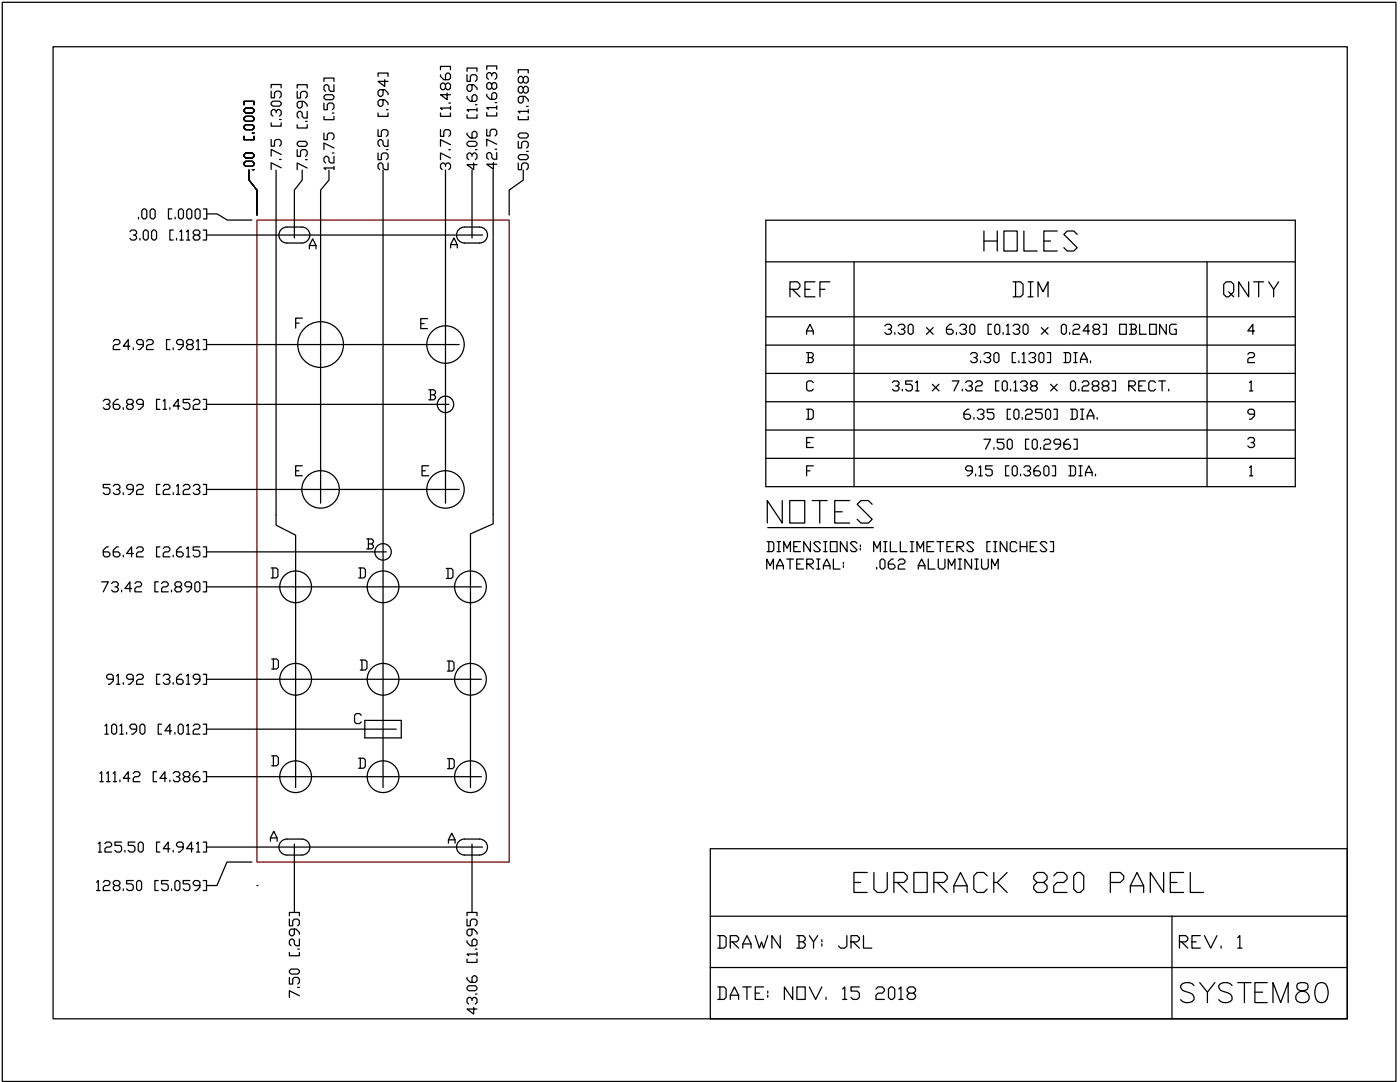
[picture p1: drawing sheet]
<svg xmlns="http://www.w3.org/2000/svg" width="279mm" height="216mm" viewBox="0 0 279 216" stroke-linecap="round" stroke-linejoin="round" font-family="sans-serif">
<g fill="none" stroke="#000" stroke-width=".25">
<path d="M.5 .5h278.1v215.3h-278.1zM10.6 9.3h258.3v194h-258.3zM54.1 18.2v1.3h.7v-1l.3-.3h.7l.3 .3v.7l-.3 .3M54.1 17.5v-.6h2v.6M59.3 18.2v1.4h.7v-1l.3-.4h.7l.3 .4v.6l-.3 .4M59.3 17.6v-.7h2v.7M64.7 19.2l.3-.3h1.3l.3 .3v.4l-.3 .3h-1.3l-.3-.3zM64.7 16.2v-.6h1.9v.6M66.6 16.9v1.3h-.6l-.4-.3v-.7l-.3-.3h-.3l-.3 .3v.7l.3 .3M75.4 15.2v-.6h2v.6M76.4 19.9v1l-.3 .3h-.3l-.4-.3v-.7l.4-.3h1l.6 .7v.3M76.4 17.9v1l-.3 .3h-.3l-.4-.3v-.7l.4-.3h1l.6 .7v.3"/>
<path d="M76.8 15.9v1.3l-1.4-1h2M87.9 14.9v.3l.7 .7h1l.3-.3v-.7l-.3-.3h-.4l-.3 .3v1M87.9 13.9v-.7h2v.7M88.9 16.9l-.3-.3h-.4l-.3 .3v.7l.3 .3h.4l.3-.3v-.7l.3-.3h.4l.3 .3v.7l-.3 .3h-.4l-.3-.3M89.2 18.6v1.3l-1.3-1h2M93.2 19.2v.4l.7 .6h1l.3-.3v-.7l-.3-.3h-.4l-.3 .3v1M93.2 14.9v1.3h.7v-1l.3-.3h.7l.3 .3v.7l-.3 .3M93.2 14.2v-.6h2v.6M94.2 16.9v1l-.3 .3h-.4l-.3-.3v-.7l.3-.3h1l.7 .7v.3M97.1 18.8v.3l.7 .7h1l.3-.3v-.7l-.3-.3h-.3l-.4 .3v1M97.1 13.8v-.6h2v.6M98.1 16.8l-.3-.3h-.3l-.4 .3v.7l.4 .3h.3l.3-.3v-.7l.4-.3h.3l.3 .3v.7l-.3 .3h-.3l-.4-.3"/>
<path d="M98.1 15.2v-.4l.4-.3h.3l.3 .3v.7l-.3 .3M98.1 14.8l-.3-.3h-.3l-.4 .3v.7l.4 .3M103.4 14.6v-.7h2v.7M104.4 19.2v1l-.3 .4h-.3l-.4-.4v-.6l.4-.4h1l.6 .7v.3M104.4 17.6l-.3-.4h-.3l-.4 .4v.6l.4 .4h.3l.3-.4v-.6l.4-.4h.3l.3 .4v.6l-.3 .4h-.3l-.4-.4M104.4 15.6l-.3-.4h-.3l-.4 .4v.6l.4 .4h.3l.3-.4v-.6l.4-.4h.3l.3 .4v.6l-.3 .4h-.3l-.4-.4M48.7 25.2l.3-.3h1.4l.3 .3v.3l-.3 .4h-1.4l-.3-.4zM48.7 23.6l.3-.4h1.4l.3 .4v.3l-.3 .3h-1.4l-.3-.3zM48.7 21.9l.3-.3h1.4l.3 .3v.3l-.3 .4h-1.4l-.3-.4zM48.7 27.2v.7h2v-.7M48.7 20.9v-.7h2v.7M49 32.2h1.4l.3 .3v.4l-.3 .3h-1.4l-.3-.3v-.4z"/>
<path d="M49 30.5h1.4l.3 .4v.3l-.3 .3h-1.4l-.3-.3v-.3zM49.7 33.9v2l1.6 2v5M50.4 33.9h.3M50.4 26.5h.3M54.1 27.8v1.4h.7v-1l.3-.4h.7l.3 .4v.6l-.3 .4M54.1 24.5v.7h2v-.7M54.5 20.2h1.3l.3 .3v.4l-.3 .3h-1.3l-.4-.3v-.4zM55.1 33.9v70.9l3.9 2v50.3M55.1 22.5v-.3l.3-.4h.4l.3 .4v.6l-.3 .4M55.1 22.2l-.3-.4h-.3l-.4 .4v.6l.4 .4M55.8 31.8h.3M55.8 23.8h.3"/>
<path d="M56.1 33.5l-2-1v1.3M56.1 30.8l-2-1v1.4M59.3 28.5l.3-.3h1.4l.3 .3v.4l-.3 .3h-1.4l-.3-.3zM59.3 29.9v1.3h.7v-1l.3-.3h.7l.3 .3v.7l-.3 .3M59.3 24.9v.6h2v-.6M60.3 33.9v2l-1.6 2v9.6M60.3 20.2v1l-.3 .4h-.4l-.3-.4v-.6l.3-.4h1l.7 .7v.3M61 31.9h.3M61 24.2h.3M61.3 33.5l-2-1v1.4M61.3 22.2v1.4h-.7l-.3-.4v-.6l-.3-.4h-.4l-.3 .4v.6l.3 .4M64.7 26.5v1.4h.6v-1l.3-.4h.7l.3 .4v.6l-.3 .4"/>
<path d="M64.7 23.2v.7h1.9v-.7M64.7 20.6v1.3h.6v-1l.3-.3h.7l.3 .3v.7l-.3 .3M65.6 33.9v2l-1.6 2v62.5M66.3 30.5h.3M66.3 22.6h.3M66.6 33.5h-1.9l.3 .4M66.6 31.2v1.3h-.6l-.4-.3v-.7l-.3-.3h-.3l-.3 .3v.7l.3 .3M66.6 29.5l-1.9-1v1.4M66.6 33.2v.7M75.4 30.5v1.4h.7v-1l.3-.4h.7l.3 .4v.6l-.3 .4M75.4 25.9v1.3h.7v-1l.3-.3h.7l.3 .3v.7l-.3 .3M75.4 22.6v.6h2v-.6"/>
<path d="M76.4 33.9v123.2M77.1 29.9h.3M77.1 21.9h.3M77.4 32.5v1.4h-.6l-.4-.4v-.6l-.3-.4h-.3l-.4 .4v.6l.4 .4M77.4 27.9v1.3h-.6l-.4-.3v-.7l-.3-.3h-.3l-.4 .3v.7l.4 .3M87.9 25.9v1.3h.7v-1l.3-.3h.7l.3 .3v.7l-.3 .3M87.9 22.6v.6h2v-.6M88.9 33.2v-.3l.3-.4h.4l.3 .4v.6l-.3 .4M88.9 32.9l-.3-.4h-.4l-.3 .4v.6l.3 .4M88.9 33.9v66.5M89.6 29.9h.3M89.6 20.6h.3"/>
<path d="M89.9 31.5l-2-1v1.4M89.9 28.9l-2-1v1.3M89.9 21.6h-2l.3 .3M89.9 21.2v.7M93.2 28.5l.3-.3h1.4l.3 .3v.4l-.3 .3h-1.4l-.3-.3zM93.2 26.5v.4l.7 .6h1l.3-.3v-.7l-.3-.3h-.4l-.3 .3v1M93.2 22.9v.7h2v-.7M94.2 31.2v-.3l.3-.4h.4l.3 .4v.6l-.3 .4M94.2 30.9l-.3-.4h-.4l-.3 .4v.6l.3 .4M94.2 33.9v13.6M94.5 32.5v1.4l-1.3-1h2M94.9 29.9h.3"/>
<path d="M94.9 20.9h.3M95.2 21.9h-2l.3 .3M95.2 21.6v.6M97.1 25.8v1.3h.7v-1l.3-.3h.7l.3 .3v.7l-.3 .3M97.1 22.5v.6h2v-.6M98.4 33.9v70.6l-4.5 2v50.6M98.5 32.4v1.4l-1.4-1h2M98.8 29.8h.3M98.8 20.5h.3M99.1 30.4v1.4h-.6l-.4-.4v-.6l-.3-.4h-.3l-.4 .4v.6l.4 .4M99.1 28.8l-2-1v1.3M99.1 21.5h-2l.4 .3"/>
<path d="M99.1 21.1v.7M103.4 32.5v1.4h.7v-1l.3-.4h.7l.3 .4v.6l-.3 .4M103.4 28.2v1.3h.7v-1l.3-.3h.7l.3 .3v.7l-.3 .3M103.4 23.2v.7h2v-.7M103.8 30.9h1.3l.3 .3v.3l-.3 .4h-1.3l-.4-.4v-.3zM103.8 26.5h1.3l.3 .4v.3l-.3 .3h-1.3l-.4-.3v-.3zM104.4 33.9v2l-2.8 2v5M105.1 30.2h.3M105.1 21.2h.3M105.4 22.2h-2l.4 .4M105.4 21.9v.7M25.9 46.2l.4-.3h.6l.4 .3v.4l-.4 .3"/>
<path d="M26.6 46.9h.3l.4 .3v.4l-.4 .3h-.6l-.4-.3M27.6 43.3v.4M27.9 47.6v.3M28.3 42l.3-.3h.4l.3 .3v1.3l-.3 .4h-.4l-.3-.4zM28.6 46.2l.3-.3h.4l.3 .3v1.4l-.3 .3h-.4l-.3-.3zM30 42l.3-.3h.3l.4 .3v1.3l-.4 .4h-.3l-.3-.4zM30.2 46.2l.4-.3h.3l.3 .3v1.4l-.3 .3h-.3l-.4-.3zM34.3 41.7h-.7v2h.7M34.6 45.9h-.7v2h.7M34.9 43.3v.4M35.2 47.6v.3M35.6 42l.3-.3h.4l.3 .3v1.3l-.3 .4h-.4l-.3-.4z"/>
<path d="M35.9 46.2l.3-.3v2M35.9 47.9h.7M37.2 46.2l.4-.3v2M37.2 47.9h.7M37.3 42l.3-.3h.3l.4 .3v1.3l-.4 .4h-.3l-.3-.4zM38.9 46.9l-.3 .3v.4l.3 .3h.7l.3-.3v-.4l-.3-.3h-.7l-.3-.3v-.4l.3-.3h.7l.3 .3v.4l-.3 .3M38.9 42l.4-.3h.3l.3 .3v1.3l-.3 .4h-.3l-.4-.4zM40.6 45.9h.6v2h-.6M40.6 41.7h.7v2h-.7M41.3 46.9h55M41.4 42.7h1.9l2 1.2h5M56 46l.8-.6 .5-.1h2.9a1.6 1.6 0 0 1 1.6 1.6 1.6 1.6 0 0 1-1.6 1.6h-2.9a1.6 1.6 0 0 1-1.5-.9 1.6 1.6 0 0 1 .2-1.6z"/>
<path d="M61.7 49.7v-.7l.7-1.3 .7 1.3v.7M61.7 49h1.4M89.9 49.5v-.7l.7-1.3 .7 1.3v.7M89.9 48.8h1.4M91.4 46l.8-.6 .5-.1h3a1.6 1.6 0 0 1 1.6 1.6 1.6 1.6 0 0 1-1.6 1.6h-3a1.6 1.6 0 0 1-1.4-.9 1.6 1.6 0 0 1 .1-1.6zM152.8 43.9h105.7v53.2h-105.7zM152.8 52.2h105.7M157.7 57.7h1.4l.5-.5v-.5l-.5-.5h-1.4v3M158.2 57.7l1.4 1.5M160.6 57.7h1M162.6 56.2h-2v3h2M163.6 57.7h1"/>
<path d="M165.6 56.2h-2v3M170.4 52.2v44.9M196.4 46.1v4M196.4 48.1h2.6M199 46.1v4M200.4 46.1h2.6v4h-2.6zM202.2 56.2h1.5l.5 .5v2l-.5 .5h-1.5M202.7 56.2v3M204.3 46.1v4h2.7M205.2 59.2h1M205.2 56.2h1M205.7 56.2v3"/>
<path d="M207.2 59.2v-3l1 2 1-2v3M208.3 48.1h1.4M211 46.1h-2.7v4h2.7M215 46.8l-.7-.7h-1.3l-.7 .7 2.7 2.6-.7 .7h-1.3l-.7-.7M240.9 52.2v44.9M244.7 56.2h1l.5 .5v1.5l-1 1h-.5l-.5-.5v-2zM245.2 58.2l1 1M249.2 56.2v3l-2-3v3M250.2 56.2h2M251.2 56.2v3M253.2 56.2l1 1.5v1.5M255.2 56.2l-1 1.5"/>
<path d="M22.6 68.1l.3-.3h.7l.3 .3v.3l-.3 .4h-.7l-.3 .3v.7h1.3M23.6 79.7h-.3l-.7 .7v1l.3 .3h.7l.3-.3v-.4l-.3-.3h-1M25.9 69.1h-1.3l1-1.3v2M26.6 69.4v.4M28.6 68.8h-1l-.3-.4v-.3l.3-.3h.7l.3 .3v1l-.7 .7h-.3M29.3 68.1l.3-.3h.6l.4 .3v.3l-.4 .4h-.6l-.3 .3v.7h1.3M31.9 79.7h-.7v2h.7M33.9 67.8h-.7v2h.7M34.6 69.4v.4M36.6 68.8h-1l-.4-.4v-.3l.4-.3h.6l.4 .3v1l-.7 .7h-.3M37.6 68.8l-.4 .3v.3l.4 .4h.6l.4-.4v-.3l-.4-.3h-.6l-.4-.4v-.3l.4-.3h.6l.4 .3v.3l-.4 .4M37.9 79.7h-1.3v.7h1l.3 .3v.7l-.3 .3h-.7l-.3-.3"/>
<path d="M39.2 68.1l.4-.3v2M39.2 69.8h.7M40.6 67.8h.6v2h-.6M40.6 79.7h.6v2h-.6M41.3 68.8h50.3M59 64.5h.7M60.3 63.5h-1.3v2M84 64.6h.6M85.3 63.6h-1.3v2h1.3M85.6 77.8h1l.3 .3v.3l-.3 .4 .3 .3v.3l-.3 .4h-1M85.9 77.8v2M85.9 78.8h.7"/>
<path d="M152.8 63.2h105.7M152.8 68.9h105.7M152.8 74.5h105.7M161 66.7v-.7l.6-1.3 .7 1.3v.7M161 70.4h1l.3 .3v.3l-.3 .4 .3 .3v.3l-.3 .4h-1M161 66h1.3M161.3 70.4v2M161.3 71.4h.7M162.3 76.3l-.3-.3h-.7l-.3 .3v1.4l.3 .3h.7l.3-.3M176.6 65l.3-.3h.7l.3 .3v.4l-.3 .3M177.3 65.7h.3l.3 .3v.4l-.3 .3h-.7l-.3-.3M178.1 76.3l.3-.3h.7l.3 .3v.4l-.3 .3"/>
<path d="M178.6 66.4v.3M178.8 77h.3l.3 .3v.4l-.3 .3h-.7l-.3-.3M179.3 65l.3-.3h.6l.4 .3v.4l-.4 .3M179.9 65.7h.3l.4 .3v.4l-.4 .3h-.6l-.3-.3M180.1 77.7v.3M181.2 65l.4-.3h.3l.3 .3v1.4l-.3 .3h-.3l-.4-.3zM182.1 76h-1.4v.7h1l.4 .3v.7l-.4 .3h-.6l-.4-.3M182.7 76.3l.4-.3v2M182.7 78h.7M184.9 65.4l1.3 1.3M186.1 76.7l1.3 1.3M186.2 65.4l-1.3 1.3"/>
<path d="M187.4 76.7l-1.3 1.3M189.9 64.7h-.3l-.7 .7v1l.3 .3h.7l.3-.3v-.4l-.3-.3h-1M190.1 76h1.3l-1 2M190.9 66.4v.3M191.5 65l.4-.3h.6l.4 .3v.4l-.4 .3M192 77.7v.3M192.2 65.7h.3l.4 .3v.4l-.4 .3h-.6l-.4-.3M192.7 76.3l.3-.3h.7l.3 .3v.4l-.3 .3M193.4 77h.3l.3 .3v.4l-.3 .3h-.7l-.3-.3M193.5 65l.4-.3h.3l.3 .3v1.4l-.3 .3h-.3l-.4-.3zM193.7 70.7l.3-.3h.7l.3 .3v.3l-.3 .4M194.4 71.4h.3l.3 .3v.3l-.3 .4h-.7l-.3-.4"/>
<path d="M194.7 76.3l.3-.3h.7l.3 .3v.4l-.3 .3h-.7l-.3 .3v.7h1.3M195.7 72v.4M196.4 70.7l.3-.3h.7l.3 .3v.3l-.3 .4M197 71.4h.4l.3 .3v.3l-.3 .4h-.7l-.3-.4M197.9 64.7h-.7v2h.7M198.4 70.7l.3-.3h.3l.4 .3v1.3l-.4 .4h-.3l-.3-.4zM198.5 65l.4-.3h.3l.3 .3v1.4l-.3 .3h-.3l-.4-.3zM199.4 76h-.7v2h.7M200.2 66.4v.3M200.4 76h.3l.3 .3v1.4l-.3 .3h-.3l-.4-.3v-1.4zM200.9 65l.3-.3v2M200.9 66.7h.6"/>
<path d="M201.7 77.7v.3M202.2 65l.3-.3h.7l.3 .3v.4l-.3 .3M202.3 76.3l.4-.3v2M202.3 78h.7M202.7 70.4h-.7v2h.7M202.8 65.7h.4l.3 .3v.4l-.3 .3h-.7l-.3-.3M203.3 72v.4M203.7 76.3l.3-.3h.7l.3 .3v.4l-.3 .3M204 70.7l.3-.3v2M204 72.4h.7M204.2 65l.3-.3h.3l.4 .3v1.4l-.4 .3h-.3l-.3-.3zM204.3 77h.4l.3 .3v.4l-.3 .3h-.7l-.3-.3"/>
<path d="M205.3 70.7l.4-.3h.6l.4 .3v.3l-.4 .4M206 71.4h.3l.4 .3v.3l-.4 .4h-.6l-.4-.4M206 77l-.3 .3v.4l.3 .3h.7l.3-.3v-.4l-.3-.3h-.7l-.3-.3v-.4l.3-.3h.7l.3 .3v.4l-.3 .3M207.3 70.7l.4-.3h.3l.3 .3v1.3l-.3 .4h-.3l-.4-.4zM207.8 65.4l1.4 1.3M209 70.4h.7v2h-.7M209.2 65.4l-1.4 1.3M209.7 76.7l1.3 1.3M211 76.7l-1.3 1.3M212.1 64.7h.4l.3 .3v1.4l-.3 .3h-.4l-.3-.3v-1.4zM212.3 70.4h1l.3 .3v1.3l-.3 .4h-1M212.6 70.4v2"/>
<path d="M213.5 66.4v.3M213.6 76.3l.4-.3h.3l.3 .3v1.4l-.3 .3h-.3l-.4-.3zM214.1 65l.4-.3h.6l.4 .3v.4l-.4 .3h-.6l-.4 .3v.7h1.4M214.3 72.4h.7M214.3 70.4h.7M214.6 70.4v2M215.3 77.7v.3M215.6 72.4v-.7l.7-1.3 .7 1.3v.7M215.6 71.7h1.4M216 76.3l.3-.3h.7l.3 .3v.4l-.3 .3h-.7l-.3 .3v.7h1.3M217.5 66h-1.4l1-1.3v2M217.6 72v.4"/>
<path d="M218.3 77l-.3 .3v.4l.3 .3h.7l.3-.3v-.4l-.3-.3h-.7l-.3-.3v-.4l.3-.3h.7l.3 .3v.4l-.3 .3M218.5 65.7l-.4 .3v.4l.4 .3h.6l.4-.3v-.4l-.4-.3h-.6l-.4-.3v-.4l.4-.3h.6l.4 .3v.4l-.4 .3M220.1 64.7h.7v2h-.7M220.3 77l-.3 .3v.4l.3 .3h.7l.3-.3v-.4l-.3-.3h-.7l-.3-.3v-.4l.3-.3h.7l.3 .3v.4l-.3 .3M222 76h.6v2h-.6M223.4 64.7h1.4v2h-1.4zM225.3 77h1l.3-.3v-.4l-.3-.3h-1v2M225.4 64.7h1l.4 .3v.4l-.4 .3 .4 .3v.4l-.4 .3h-1M225.6 77l1 1M225.8 64.7v2M225.8 65.7h.6M227.3 77h.6"/>
<path d="M227.4 64.7v2h1.4M228.6 76h-1.3v2h1.3M229.4 64.7h1.4v2h-1.4zM230.6 76.3l-.3-.3h-.7l-.3 .3v1.4l.3 .3h.7l.3-.3M231.3 76h1.3M231.9 76v2M232.8 64.7v2l-1.4-2v2M233.3 77.7v.3M234.7 64.7h-1l-.3 .3v1.4l.3 .3h1v-1h-.3M249 70.7l.4-.3h.6l.4 .3v.3l-.4 .4h-.6l-.4 .3v.7h1.4M249.4 76.3l.3-.3v2M249.4 78h.6"/>
<path d="M250.4 66h-1.4l1-1.3v2M20.6 80l.3-.3h.7l.3 .3v.4l-.3 .3M21.3 80.7h.3l.3 .3v.4l-.3 .3h-.7l-.3-.3M21.9 96.7h-1.3v.6h1l.3 .4v.6l-.3 .4h-.7l-.3-.4M22.6 97l.3-.3h.7l.3 .3v.3l-.3 .4M23.3 97.7h.3l.3 .3v.3l-.3 .4h-.7l-.3-.4M24.6 81.4v.3M24.6 98.3v.4M25.6 80.7l-.3 .3v.4l.3 .3h.7l.3-.3v-.4l-.3-.3h-.7l-.3-.3v-.4l.3-.3h.7l.3 .3v.4l-.3 .3M26.6 97.7h-1l-.3-.4v-.3l.3-.3h.7l.3 .3v1l-.7 .7h-.3M27.3 97l.3-.3h.7l.3 .3v.3l-.3 .4h-.7l-.3 .3v.7h1.3M28.6 80.7h-1l-.3-.3v-.4l.3-.3h.7l.3 .3v1l-.7 .7h-.3"/>
<path d="M31.9 96.7h-.7v2h.7M32.6 80l.3-.3v2M32.6 97l.3-.3h.7l.3 .3v.3l-.3 .4h-.7l-.3 .3v.7h1.3M32.6 81.7h.6M33.9 81.4v.3M34.6 98.3v.4M35.2 97l.4-.3v2M35.2 98.7h.7M35.9 81h-1.3l1-1.3v2M36.6 97l.3-.3h.7l.3 .3v.3l-.3 .4h-.7l-.3 .3v.7h1.3M38.6 80l.3-.3h.7l.3 .3v.4l-.3 .3h-.7l-.3 .3v.7h1.3M38.6 97l.3-.3h.7l.3 .3v.3l-.3 .4"/>
<path d="M39.2 97.7h.4l.3 .3v.3l-.3 .4h-.7l-.3-.4M40.6 96.7h.6v2h-.6M41.3 80.7h48.3M41.3 97.7h50.3M59 93.9h.7M60.3 92.9h-1.3v2h1.3M84.2 93.9h.7M85.6 92.9h-1.4v2h1.4M152.8 80.2h105.7M152.8 85.8h105.7M152.8 91.5h105.7M156.1 99.9v4.5l-3-4.5v4.5"/>
<path d="M157.6 99.9h3v4.5h-3zM161 81.7h1l.3 .3v1.3l-.3 .3h-1M161 88.3h.6M161 94h.6M161.3 81.7v1.9M162.1 99.9h3M162.3 87.3h-1.3v2h1.3M162.3 93h-1.3v1.9M163.6 99.9v4.5M169.6 99.9h-3v4.5h3M193.4 81.7h-.4l-.6 .6v1l.3 .3h.7l.3-.3v-.3l-.3-.3h-1M194 94h-1l-.3-.4v-.3l.3-.3h.7l.3 .3v1l-.6 .6h-.4"/>
<path d="M194.4 83.3v.3M194.7 94.6v.3M195 82l.4-.3h.6l.4 .3v.3l-.4 .4M195.4 93.3l.3-.3v1.9M195.4 94.9h.6M195.7 82.7h.3l.4 .3v.3l-.4 .3h-.6l-.4-.3M196.4 87.6h1.3l-1 2M198 93h-1.3v.6h1l.3 .4v.6l-.3 .3h-.7l-.3-.3M198.4 81.7h-1.4v.6h1l.4 .4v.6l-.4 .3h-.6l-.4-.3M198.4 89.3v.3M200.4 87.6h-1.4v.7h1l.4 .3v.7l-.4 .3h-.6l-.4-.3M201 88l.3-.4h.4l.3 .4v1.3l-.3 .3h-.4l-.3-.3z"/>
<path d="M201.3 93h-.6v1.9h.6M201.7 81.7h-.7v1.9h.7M202.3 82l.4-.3h.3l.3 .3v1.3l-.3 .3h-.3l-.4-.3zM202.3 93h.4l.3 .3v1.3l-.3 .3h-.4l-.3-.3v-1.3zM203.7 94.6v.3M204 83.3v.3M204.3 93.3l.4-.3h.6l.4 .3v.3l-.4 .4M204.7 82l.3-.3h.7l.3 .3v.3l-.3 .4h-.7l-.3 .3v.6h1.3M205 94h.3l.4 .3v.3l-.4 .3h-.6l-.4-.3M205.3 87.6h-.6v2h.6M206 88l.3-.4h.4l.3 .4v1.3l-.3 .3h-.4l-.3-.3zM207.3 93h-.3l-.7 .6v1l.4 .3h.6l.4-.3v-.3l-.4-.3h-1"/>
<path d="M207.7 89.3v.3M208 81.7h-1.3v.6h1l.3 .4v.6l-.3 .3h-.7l-.3-.3M208.3 88l.4-.4h.6l.4 .4v.3l-.4 .3h-.6l-.4 .4v.6h1.4M208.7 82l.3-.3h.3l.4 .3v1.3l-.4 .3h-.3l-.3-.3zM208.7 93h.3l.3 .3v1.3l-.3 .3h-.3l-.4-.3v-1.3zM210 93h.7v1.9h-.7M210.3 81.7h.7v1.9h-.7M211.7 88.6h-1l-.4-.3v-.3l.4-.4h.6l.4 .4v1l-.7 .6h-.3M213.3 87.6h-.3l-.7 .7v1l.3 .3h.7l.3-.3v-.3l-.3-.4h-1M213.3 93h1l.3 .3v1.3l-.3 .3h-1M213.6 81.7h1l.4 .3v1.3l-.4 .3h-1M213.6 93v1.9"/>
<path d="M214 81.7v1.9M214.3 87.6h.7v2h-.7M215.3 94.9h.7M215.3 93h.7M215.6 83.6h.7M215.6 81.7h.7M215.6 93v1.9M216 81.7v1.9M216.6 94.9v-.6l.7-1.3 .7 1.3v.6M216.6 94.3h1.4M217 83.6v-.6l.6-1.3 .7 1.3v.6M217 83h1.3"/>
<path d="M218.6 94.6v.3M219 83.3v.3M249 87.6l.4-.3h.6l.4 .3v.4l-.4 .3M249.4 93.3l.3-.3v1.9M249.4 94.9h.6M249.7 88.3h.3l.4 .3v.4l-.4 .3h-.6l-.4-.3M250.4 82.7h-1l-.4-.4v-.3l.4-.3h.6l.4 .3v1l-.7 .6h-.3M20.3 116.1h1.3l-1 2M21.6 109.1h-.3l-.7 .7v1l.3 .3h.7l.3-.3v-.3l-.3-.4h-1M22.3 116.4l.3-.3h.7l.3 .3v.4l-.3 .3M22.9 117.1h.4l.3 .3v.4l-.3 .3h-.7l-.3-.3M23.6 109.1h-.3l-.7 .7v1l.3 .3h.7l.3-.3v-.3l-.3-.4h-1"/>
<path d="M24.3 117.8v.3M24.6 110.8v.3M26.3 117.4h-1.4l1-1.3v2M26.6 110.5h-1.3l1-1.4v2M26.9 116.4l.4-.3h.6l.4 .3v.4l-.4 .3h-.6l-.4 .3v.7h1.4M27.3 109.5l.3-.4h.7l.3 .4v.3l-.3 .3h-.7l-.3 .4v.6h1.3M31.6 116.1h-.7v2h.7M31.9 109.1h-.7v2h.7M32.2 116.4l.4-.3h.6l.4 .3v.4l-.4 .3h-.6l-.4 .3v.7h1.4M32.6 109.5l.3-.4h.7l.3 .4v.3l-.3 .3h-.7l-.3 .4v.6h1.3M34.2 117.8v.3M34.6 110.8v.3"/>
<path d="M35.2 117.1l-.3 .3v.4l.3 .3h.7l.3-.3v-.4l-.3-.3h-.7l-.3-.3v-.4l.3-.3h.7l.3 .3v.4l-.3 .3M36.2 109.1h-.3l-.7 .7v1l.4 .3h.6l.4-.3v-.3l-.4-.4h-1M37.2 109.5l.4-.4v2M37.2 111.1h.7M38.2 117.1h-1l-.3-.3v-.4l.3-.3h.7l.3 .3v1l-.6 .7h-.4M38.9 116.4l.3-.3h.4l.3 .3v1.4l-.3 .3h-.4l-.3-.3zM39.9 109.1h-1.3v.7h1l.3 .3v.7l-.3 .3h-.7l-.3-.3M40.6 109.1h.6v2h-.6M40.6 116.1h.6v2h-.6M41.3 110.1h35.8M41.3 117.1h54.8M54.1 113.3h1l.4 .4v1.3l-.4 .3h-1"/>
<path d="M54.5 113.3v2M71.6 113.3h1l.3 .4v1.3l-.3 .3h-1M71.9 113.3v2M73.2 107.5h1l.3 .4v.3l-.3 .3 .3 .4v.3l-.3 .3h-1M73.5 107.5v2M73.5 108.5h.7M89.1 113.4h1l.3 .4v1.3l-.3 .3h-1M89.4 113.4v2M153 113.5v-1.9l.7 1.3 .7-1.3v1.9M153.1 108.1h1l.3 .3v1.3l-.3 .4h-1M153.2 105.3h21.1M153.4 108.1v2"/>
<path d="M155 113.5v-.6l.7-1.3 .6 1.3v.6M155 112.9h1.3M155.1 110.1h.7M155.1 108.1h.7M155.4 108.1v2M156.4 110.1v-2l.7 1.3 .6-1.3v2M157 111.6h1.3M157.7 111.6v1.9M158.4 109.1h.7M159 112.6h.7M159.7 108.1h-1.3v2h1.3M160.3 111.6h-1.3v1.9h1.3"/>
<path d="M161 112.6h1l.3-.4v-.3l-.3-.3h-1v1.9M161.3 112.6l1 .9M161.7 108.1v2l-1.3-2v2M163 111.6h.7M163 113.5h.7M163.3 111.6v1.9M163.7 108.4l-.3-.3h-.7l-.3 .3 1.3 1.3-.3 .4h-.7l-.3-.4M164.3 113.5v-.6l.7-1.3 .7 1.3v.6M164.3 112.9h1.4M164.4 110.1h.7M164.4 108.1h.7M164.7 108.1v2"/>
<path d="M165.7 108.1h1.4v2h-1.4zM166.3 111.6v1.9h1.3M166.6 102.1h1.5M168.3 112.2v.4M168.3 112.9v.3M169 108.1v2l-1.3-2v2M171 108.4l-.3-.3h-.7l-.3 .3 1.3 1.3-.3 .4h-.7l-.3-.4M171.7 108.7v.4M171.7 109.4v.3M174.1 100.6l-.8-.7h-1.5l-.7 .7 3 3-.8 .8h-1.5l-.7-.8M174.4 110.1v-2l.6 1.3 .7-1.3v2M175 113.2v.3"/>
<path d="M175.6 111.9l.4-.3h.3l.3 .3v1.3l-.3 .3h-.3l-.4-.3zM176.4 110.1h.6M176.4 108.1h.6M176.7 108.1v2M177.7 108.1v2h1.3M178.3 111.6h-.4l-.6 .6v1l.3 .3h.7l.3-.3v-.3l-.3-.3h-1M179.3 111.9l.3-.3h.7l.3 .3v.3l-.3 .4h-.7l-.3 .3v.6h1.3M179.7 108.1v2h1.3M181.7 110.1h.6M181.7 108.1h.6M182 108.1v2M183 110.1v-2l.7 1.3 .6-1.3v2"/>
<path d="M183.3 113.5v-.6l.6-1.3 .7 1.3v.6M183.3 112.9h1.3M185 109.1h.7M185.3 111.6v1.9h1.3M186.3 108.1h-1.3v2h1.3M187 108.1h1.3M187.3 111.6v1.6l.3 .3h.6l.4-.3v-1.6M187.7 108.1v2M189 109.1h.6M189.2 113.5v-1.9l.7 1.3 .7-1.3v1.9M190.3 108.1h-1.3v2h1.3M191 109.1h1l.3-.4v-.3l-.3-.3h-1v2"/>
<path d="M191.2 111.6h.7M191.2 113.5h.7M191.3 109.1l1 1M191.6 111.6v1.9M193.9 111.6v1.9l-1.3-1.9v1.9M194.3 108.4l-.3-.3h-.7l-.3 .3 1.3 1.3-.3 .4h-.7l-.3-.4M194.6 111.6h.6M194.6 113.5h.6M194.9 111.6v1.9M195.9 111.6v1.6l.3 .3h.7l.3-.3v-1.6M197.6 108.1h-.6v2h.6M197.9 113.5v-1.9l.6 1.3 .7-1.3v1.9"/>
<path d="M198.3 110.1h.7M198.3 108.1h.7M198.6 108.1v2M200.9 108.1v2l-1.3-2v2M202.9 108.4l-.3-.3h-.7l-.3 .3v1.3l.3 .4h.7l.3-.4M203.6 109.1h1.3M203.6 108.1v2M204.9 108.1v2M205.6 109.1h.7M206.9 108.1h-1.3v2h1.3M208.9 108.4l-.3-.3h-.7l-.3 .3 1.3 1.3-.3 .4h-.7l-.3-.4M209.6 108.1h.7v2h-.7"/>
<path d="M22.6 135.5h-1l-.3-.3v-.3l.3-.4h.7l.3 .4v1l-.7 .6h-.3M23.3 134.9l.3-.4v2M23.3 136.5h.6M24.6 136.2v.3M26.6 135.5h-1l-.3-.3v-.3l.3-.4h.7l.3 .4v1l-.7 .6h-.3M27.3 134.9l.3-.4h.7l.3 .4v.3l-.3 .3h-.7l-.3 .4v.6h1.3M31.9 134.5h-.7v2h.7M32.6 134.9l.3-.4h.7l.3 .4v.3l-.3 .3M33.2 135.5h.4l.3 .4v.3l-.3 .3h-.7l-.3-.3M34.6 136.2v.3M36.2 134.5h-.3l-.7 .7v1l.4 .3h.6l.4-.3v-.3l-.4-.4h-1M37.2 134.9l.4-.4v2"/>
<path d="M37.2 136.5h.7M39.9 135.5h-1l-.3-.3v-.3l.3-.4h.7l.3 .4v1l-.7 .6h-.3M40.6 134.5h.6v2h-.6M41.3 135.5h54.8M54.2 131.5h1l.4 .3v1.4l-.4 .3h-1M54.6 131.5v2M71.9 131.7h1l.3 .3v1.4l-.3 .3h-1M72.2 131.7v2M89.3 131.9h1l.3 .3v1.4l-.3 .3h-1M89.6 131.9v2M19.9 154.3l.4-.3v2M19.9 156h.7"/>
<path d="M20.9 144.8l.4-.3v2M20.9 146.5h.7M21.3 154.3l.3-.3v2M21.3 156h.6M22.3 144.8l.3-.3h.3l.4 .3v1.4l-.4 .3h-.3l-.3-.3zM22.6 154.3l.3-.3v2M22.6 156h.7M23.9 144.8l.4-.3v2M23.9 146.5h.7M23.9 155.6v.4M25.3 146.2v.3M25.9 155.3h-1.3l1-1.3v2"/>
<path d="M26.6 154.3l.3-.3h.7l.3 .3v.3l-.3 .4h-.7l-.3 .3v.7h1.3M27.3 145.5h-1l-.4-.3v-.4l.4-.3h.6l.4 .3v1l-.7 .7h-.3M27.9 144.8l.4-.3h.3l.3 .3v1.4l-.3 .3h-.3l-.4-.3zM31.2 154h-.6v2h.6M32.2 144.5h-.6v2h.6M33.2 155.3h-1.3l1-1.3v2M33.9 155.6v.4M34.2 145.8h-1.3l1-1.3v2M34.6 154.3l.3-.3h.7l.3 .3v.3l-.3 .4M34.9 146.2v.3M35.2 155h.4l.3 .3v.3l-.3 .4h-.7l-.3-.4M35.6 144.8l.3-.3h.3l.4 .3v1.4l-.4 .3h-.3l-.3-.3z"/>
<path d="M36.9 155l-.3 .3v.3l.3 .4h.7l.3-.4v-.3l-.3-.3h-.7l-.3-.4v-.3l.3-.3h.7l.3 .3v.3l-.3 .4M37.2 144.8l.4-.3v2M37.2 146.5h.7M38.6 144.8l.3-.3h.7l.3 .3v.4l-.3 .3h-.7l-.3 .3v.7h1.3M39.6 154h-.4l-.6 .6v1l.3 .4h.7l.3-.4v-.3l-.3-.3h-1M40.6 144.5h.6v2h-.6M40.6 154h.6v2h-.6M41.3 145.5h37.8M41.3 155h54.8M54.2 150.8h1l.4 .3v1.4l-.4 .3h-1M54.6 150.8v2M71.6 151.3h1l.3 .3v1.4l-.3 .3h-1"/>
<path d="M71.9 151.3v2M72.1 142.7l-.3-.3h-.7l-.3 .3v1.3l.3 .4h.7l.3-.4M72.8 143.7h7.3v3.5h-7.3zM89.3 151.4h1l.4 .3v1.3l-.4 .4h-1M89.7 151.4v2M19.3 176l.3-.3v2M19.3 177.7h.6M19.6 168.4l.3-.4v2M19.6 170h.7M20.6 176l.3-.3h.7l.3 .3v.4l-.3 .3h-.7l-.3 .3v.7h1.3M20.9 168.4l.4-.4h.6l.4 .4v.3l-.4 .3h-.6l-.4 .4v.6h1.4M22.9 176.7l-.3 .3v.4l.3 .3h.7l.3-.3v-.4l-.3-.3h-.7l-.3-.3v-.4l.3-.3h.7l.3 .3v.4l-.3 .3"/>
<path d="M24.3 168h-1.4v.7h1l.4 .3v.7l-.4 .3h-.6l-.4-.3M24.6 177.4v.3M24.9 169.7v.3M26.6 175.7h-1.3v.7h1l.3 .3v.7l-.3 .3h-.7l-.3-.3M26.9 168h-1.3v.7h1l.3 .3v.7l-.3 .3h-.7l-.3-.3M27.3 176l.3-.3h.3l.4 .3v1.4l-.4 .3h-.3l-.3-.3zM27.9 168h.4l.3 .4v1.3l-.3 .3h-.4l-.3-.3v-1.3zM31.6 175.7h-.7v2h.7M31.9 168h-.7v2h.7M33.6 175.7h-1.4v.7h1l.4 .3v.7l-.4 .3h-.6l-.4-.3M33.9 169.4h-1.3l1-1.4v2M34.2 177.4v.3"/>
<path d="M34.6 169.7v.3M34.9 176l.3-.3h.4l.3 .3v1.4l-.3 .3h-.4l-.3-.3zM36.6 169h-1l-.4-.3v-.3l.4-.4h.6l.4 .4v1l-.7 .6h-.3M37.9 175.7h-1.3v.7h1l.3 .3v.7l-.3 .3h-.7l-.3-.3M38.6 169.4h-1.4l1-1.4v2M39.2 168.4l.4-.4v2M39.2 170h.7M39.9 176.7h-1l-.3-.3v-.4l.3-.3h.7l.3 .3v1l-.7 .7h-.3M40.6 168h.6v2h-.6M40.6 175.7h.6v2h-.6M41.3 169h55M50.3 172h-5l-2 4.7h-2"/>
<path d="M51.3 176.7h.1M54 167.9v-.7l.6-1.3 .7 1.3v.7M54 167.2h1.3M56 168.1l.8-.6 .5-.1h2.9a1.6 1.6 0 0 1 1.6 1.6 1.6 1.6 0 0 1-1.6 1.6h-2.9a1.6 1.6 0 0 1-1.5-.9 1.6 1.6 0 0 1 .2-1.6zM58.7 168.4v13.6M89.5 168.2v-.6l.7-1.3 .6 1.3v.6M89.5 167.6h1.3M91.4 168.1l.8-.6 .5-.1h3a1.6 1.6 0 0 1 1.6 1.6 1.6 1.6 0 0 1-1.6 1.6h-3a1.6 1.6 0 0 1-1.4-.9 1.6 1.6 0 0 1 .1-1.6zM94.2 168.4v13.6M141.8 169.4h127.1v33.9h-127.1zM170.4 176.1h1.4M173.1 174.1h-2.7v4h2.7"/>
<path d="M174.4 174.1v3.3l.7 .7h1.3l.7-.7v-3.3M178.4 176.1h2l.7-.7v-.6l-.7-.7h-2v4M179.1 176.1l2 2M182.4 174.1h2.6v4h-2.6zM186.4 176.1h2l.6-.7v-.6l-.6-.7h-2v4M187 176.1l2 2M190.4 178.1v-1.3l1.3-2.7 1.3 2.7v1.3M190.4 176.8h2.6M197 174.8l-.7-.7h-1.3l-.7 .7v2.6l.7 .7h1.3l.7-.7M198.3 174.1v4M199 176.1l2 2M201 174.1l-2 2h-.7"/>
<path d="M207 176.1l-.7 .7v.6l.7 .7h1.3l.7-.7v-.6l-.7-.7h-1.3l-.7-.7v-.6l.7-.7h1.3l.7 .7v.6l-.7 .7M210.3 174.8l.7-.7h1.3l.7 .7v.6l-.7 .7h-1.3l-.7 .7v1.3h2.7M215 174.1h.6l.7 .7v2.6l-.7 .7h-.6l-.7-.7v-2.6zM221.6 176.1h2l.7-.7v-.6l-.7-.7h-2v4M225.6 178.1v-1.3l1.3-2.7 1.3 2.7v1.3M225.6 176.8h2.6M232.2 174.1v4l-2.6-4v4M233.6 176.1h1.3M236.2 174.1h-2.6v4h2.6M237.5 174.1v4h2.7M57.8 193.7l.3-.3h1.3l.3 .3v.3l-.3 .4h-1.3l-.3-.4zM57.8 195v1.4h.6v-1l.3-.4h.7l.3 .4v.6l-.3 .4"/>
<path d="M57.8 190v.7h1.9v-.7M57.8 183.4v1.3h.6v-1l.3-.3h.7l.3 .3v.7l-.3 .3M57.8 182.7v-.6h1.9v.6M58.7 185.4v1l-.3 .3h-.3l-.3-.3v-.7l.3-.3h1l.6 .7v.3M59.4 197h.3M59.4 189.4h.3M59.7 198.7l-1.9-1v1.3M59.7 187.4v1.3h-.6l-.4-.3v-.7l-.3-.3h-.3l-.3 .3v.7l.3 .3M93.2 197l.3-.3h1.4l.3 .3v.4l-.3 .3h-1.4l-.3-.3zM93.2 195v.4l.7 .6h1l.3-.3v-.7l-.3-.3h-.4l-.3 .3v1M93.2 191.4v.6h2v-.6M93.2 187.7v.4l.7 .6h1l.3-.3v-.7l-.3-.3h-.4l-.3 .3v1"/>
<path d="M93.2 183.4v1.3h.7v-1l.3-.3h.7l.3 .3v.7l-.3 .3M93.2 182.7v-.6h2v.6M94.2 199.7v-.4l.3-.3h.4l.3 .3v.7l-.3 .3M94.2 199.3l-.3-.3h-.4l-.3 .3v.7l.3 .3M94.2 185.4v1l-.3 .3h-.4l-.3-.3v-.7l.3-.3h1l.7 .7v.3M94.9 189.4h.3M94.9 198.4h.3M95.2 190.4h-2l.3 .3M95.2 190v.7M141.8 182.8h127.1M141.8 193.1h127.1M143.3 186.7h1.2l.4 .4v1.7l-.4 .4h-1.2"/>
<path d="M143.3 196.9h1.2l.4 .4v1.7l-.4 .4h-1.2M143.7 186.7v2.5M143.7 196.9v2.5M145.7 187.9h1.3l.4-.4v-.4l-.4-.4h-1.3v2.5M145.7 199.4v-.8l.9-1.7 .8 1.7v.8M145.7 198.6h1.7M146.2 187.9l1.2 1.3M148.2 189.2v-.8l.9-1.7 .8 1.7v.8M148.2 188.4h1.7M148.2 196.9h1.7M149.1 196.9v2.5M150.7 186.7l.9 2.5 .4-1.3 .4 1.3 .8-2.5"/>
<path d="M150.7 198.2h.9M152.4 196.9h-1.7v2.5h1.7M153.2 197.8v.4M153.2 198.6v.4M155.7 186.7v2.5l-1.6-2.5v2.5M158.2 196.9v2.5l-1.7-2.5v2.5M159 196.9h1.7v2.5h-1.7zM159 186.7h1.3l.4 .4v.4l-.4 .4 .4 .5v.4l-.4 .4h-1.3M159.5 186.7v2.5M159.5 187.9h.8M161.5 186.7l.9 1.2v1.3M161.5 196.9l1.3 2.5 1.2-2.5"/>
<path d="M163.2 186.7l-.8 1.2M164 187.5v.4M164 188.4v.4M164.9 199v.4M168.2 197.3l.4-.4v2.5M168.2 199.4h.8M169 186.7v2.1l-.4 .4h-.8l-.5-.4M169.8 187.9h1.3l.4-.4v-.4l-.4-.4h-1.3v2.5M170.3 187.9l1.2 1.3M171.5 196.9h-1.7v.9h1.3l.4 .4v.8l-.4 .4h-.8l-.5-.4M172.3 186.7v2.5h1.7M174.8 197.3l.4-.4h.9l.4 .4v.5l-.4 .4h-.9l-.4 .4v.8h1.7"/>
<path d="M177.7 196.9h.4l.5 .4v1.7l-.5 .4h-.4l-.4-.4v-1.7zM179.4 197.3l.4-.4v2.5M179.4 199.4h.8M181.5 198.2l-.4 .4v.4l.4 .4h.8l.4-.4v-.4l-.4-.4h-.8l-.4-.4v-.5l.4-.4h.8l.4 .4v.5l-.4 .4M233.9 182.8v20.5M235.4 187.9h1.2l.5-.4v-.4l-.5-.4h-1.2v2.5M235.8 187.9l1.3 1.3M237.9 187.9h.8M238.3 196.7a1.73 1.73 0 0 0-2.7 0 1.05 1.05 0 0 0 .8 1.1l1.1 .3a.98 .98 0 0 1 .4 1.7 1.79 1.79 0 0 1-2.3-.3M239.4 196.1l1.6 1.9v2.1M239.5 186.7h-1.6v2.5h1.6M240.4 186.7l1.2 2.5 1.3-2.5"/>
<path d="M242.5 196.1l-1.5 1.9M243.7 188.8v.4M245.9 196.7a1.73 1.73 0 0 0-2.7 0 1.05 1.05 0 0 0 .8 1.1l1.1 .3a.98 .98 0 0 1 .4 1.7 1.79 1.79 0 0 1-2.3-.3M247 187.1l.4-.4v2.5M247 189.2h.8M247 196.1h2.7M248.4 196.1v4M250.4 198h1.6M252.9 196.1h-2.5v4h2.5M259 196.3a.84 .84 0 0 0 .4 1.3 1.65 1.65 0 0 1 1.9 1.7l-.2 .4a1.57 1.57 0 0 1-2.5-.4 1.34 1.34 0 0 1 1.1-1.5l.8-.2a.84 .84 0 0 0 .4-1.3l-.6-.2h-.7zM263 196.3a1.24 1.24 0 0 1 1.9 .5 3.2 3.2 0 0 1-.4 3 1.24 1.24 0 0 1-1.9-.5 3.2 3.2 0 0 1 .4-3zM94.5 201v1.3l-1.3-1h2"/>
<path d="M254 200.1v-4l1.6 4 1.5-4v4"/>
<circle cx="64" cy="68.8" r="4.6"/>
<circle cx="88.9" cy="68.8" r="3.7"/>
<circle cx="64" cy="97.7" r="3.7"/>
<circle cx="88.9" cy="80.7" r="1.65"/>
<circle cx="88.9" cy="97.7" r="3.7"/>
<circle cx="59" cy="117.1" r="3.2"/>
<circle cx="76.4" cy="110.1" r="1.65"/>
<circle cx="76.4" cy="117.1" r="3.2"/>
<circle cx="93.9" cy="117.1" r="3.2"/>
<circle cx="59" cy="135.5" r="3.2"/>
<circle cx="76.4" cy="135.5" r="3.2"/>
<circle cx="93.9" cy="135.5" r="3.2"/>
<circle cx="59" cy="155" r="3.2"/>
<circle cx="76.4" cy="155" r="3.2"/>
<circle cx="93.9" cy="155" r="3.2"/>
</g>
<path d="M51.3 43.9h50.3v128.1h-50.3z" fill="none" stroke="#720000" stroke-width=".25"/>
</svg>
